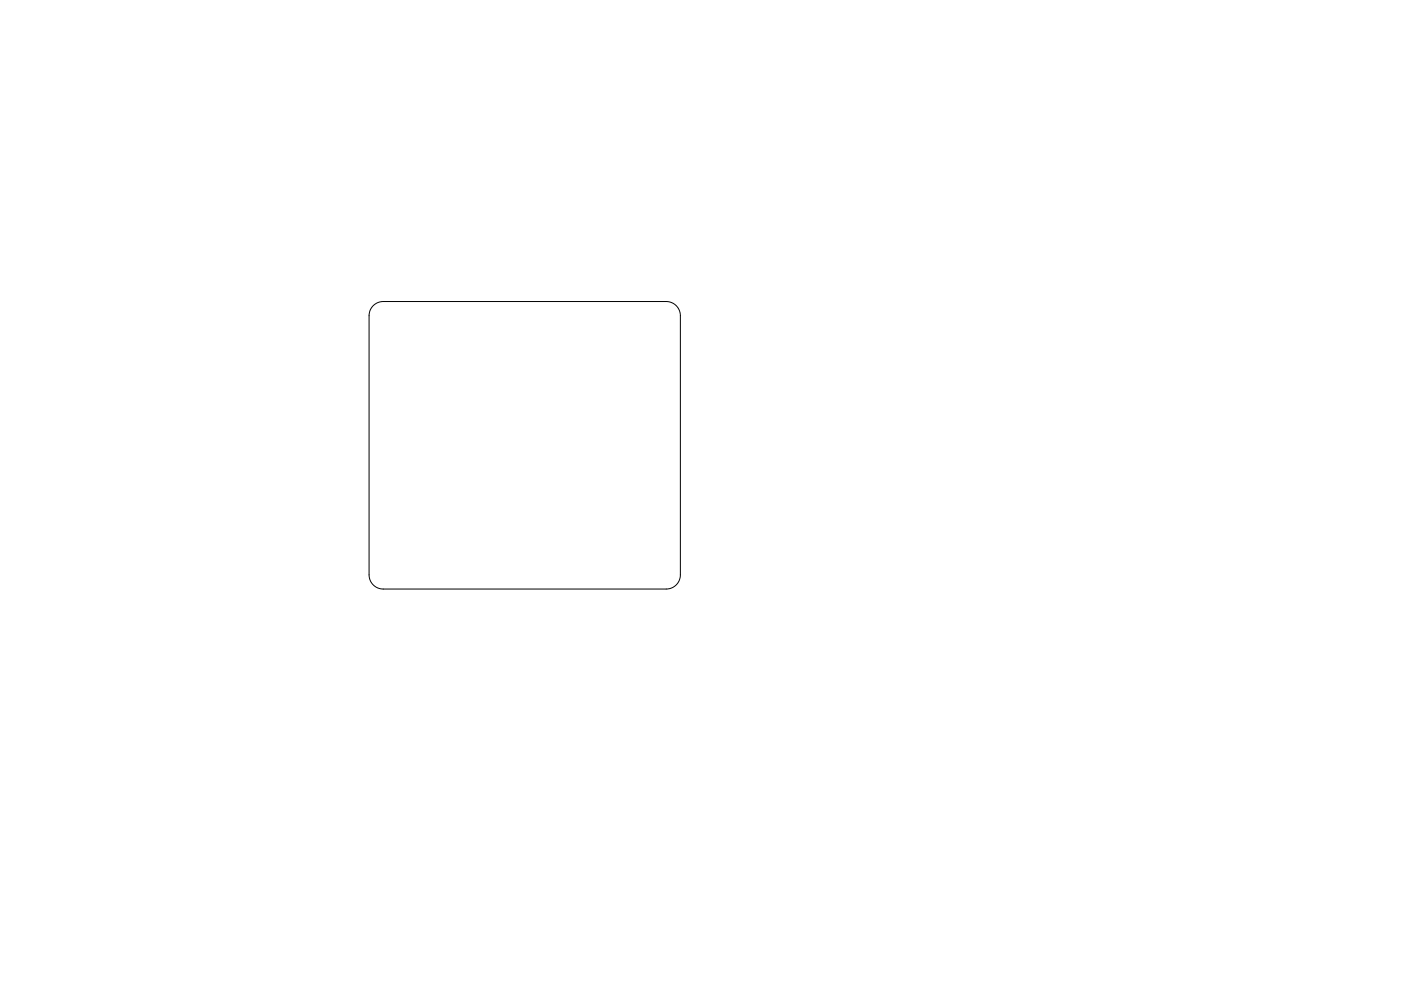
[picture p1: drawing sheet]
<svg xmlns="http://www.w3.org/2000/svg" width="297mm" height="210mm" viewBox="0 0 297 210" stroke-linecap="round" stroke-linejoin="round" font-family="sans-serif">
<path d="M79.1 64.9a3 3 0 0 1 2.2-.9h60a3 3 0 0 1 3 3v55a3 3 0 0 1-3 3h-60a3 3 0 0 1-3-3v-55a3 3 0 0 1 .8-2.1z" fill="none" stroke="#000" stroke-width=".21"/>
</svg>
